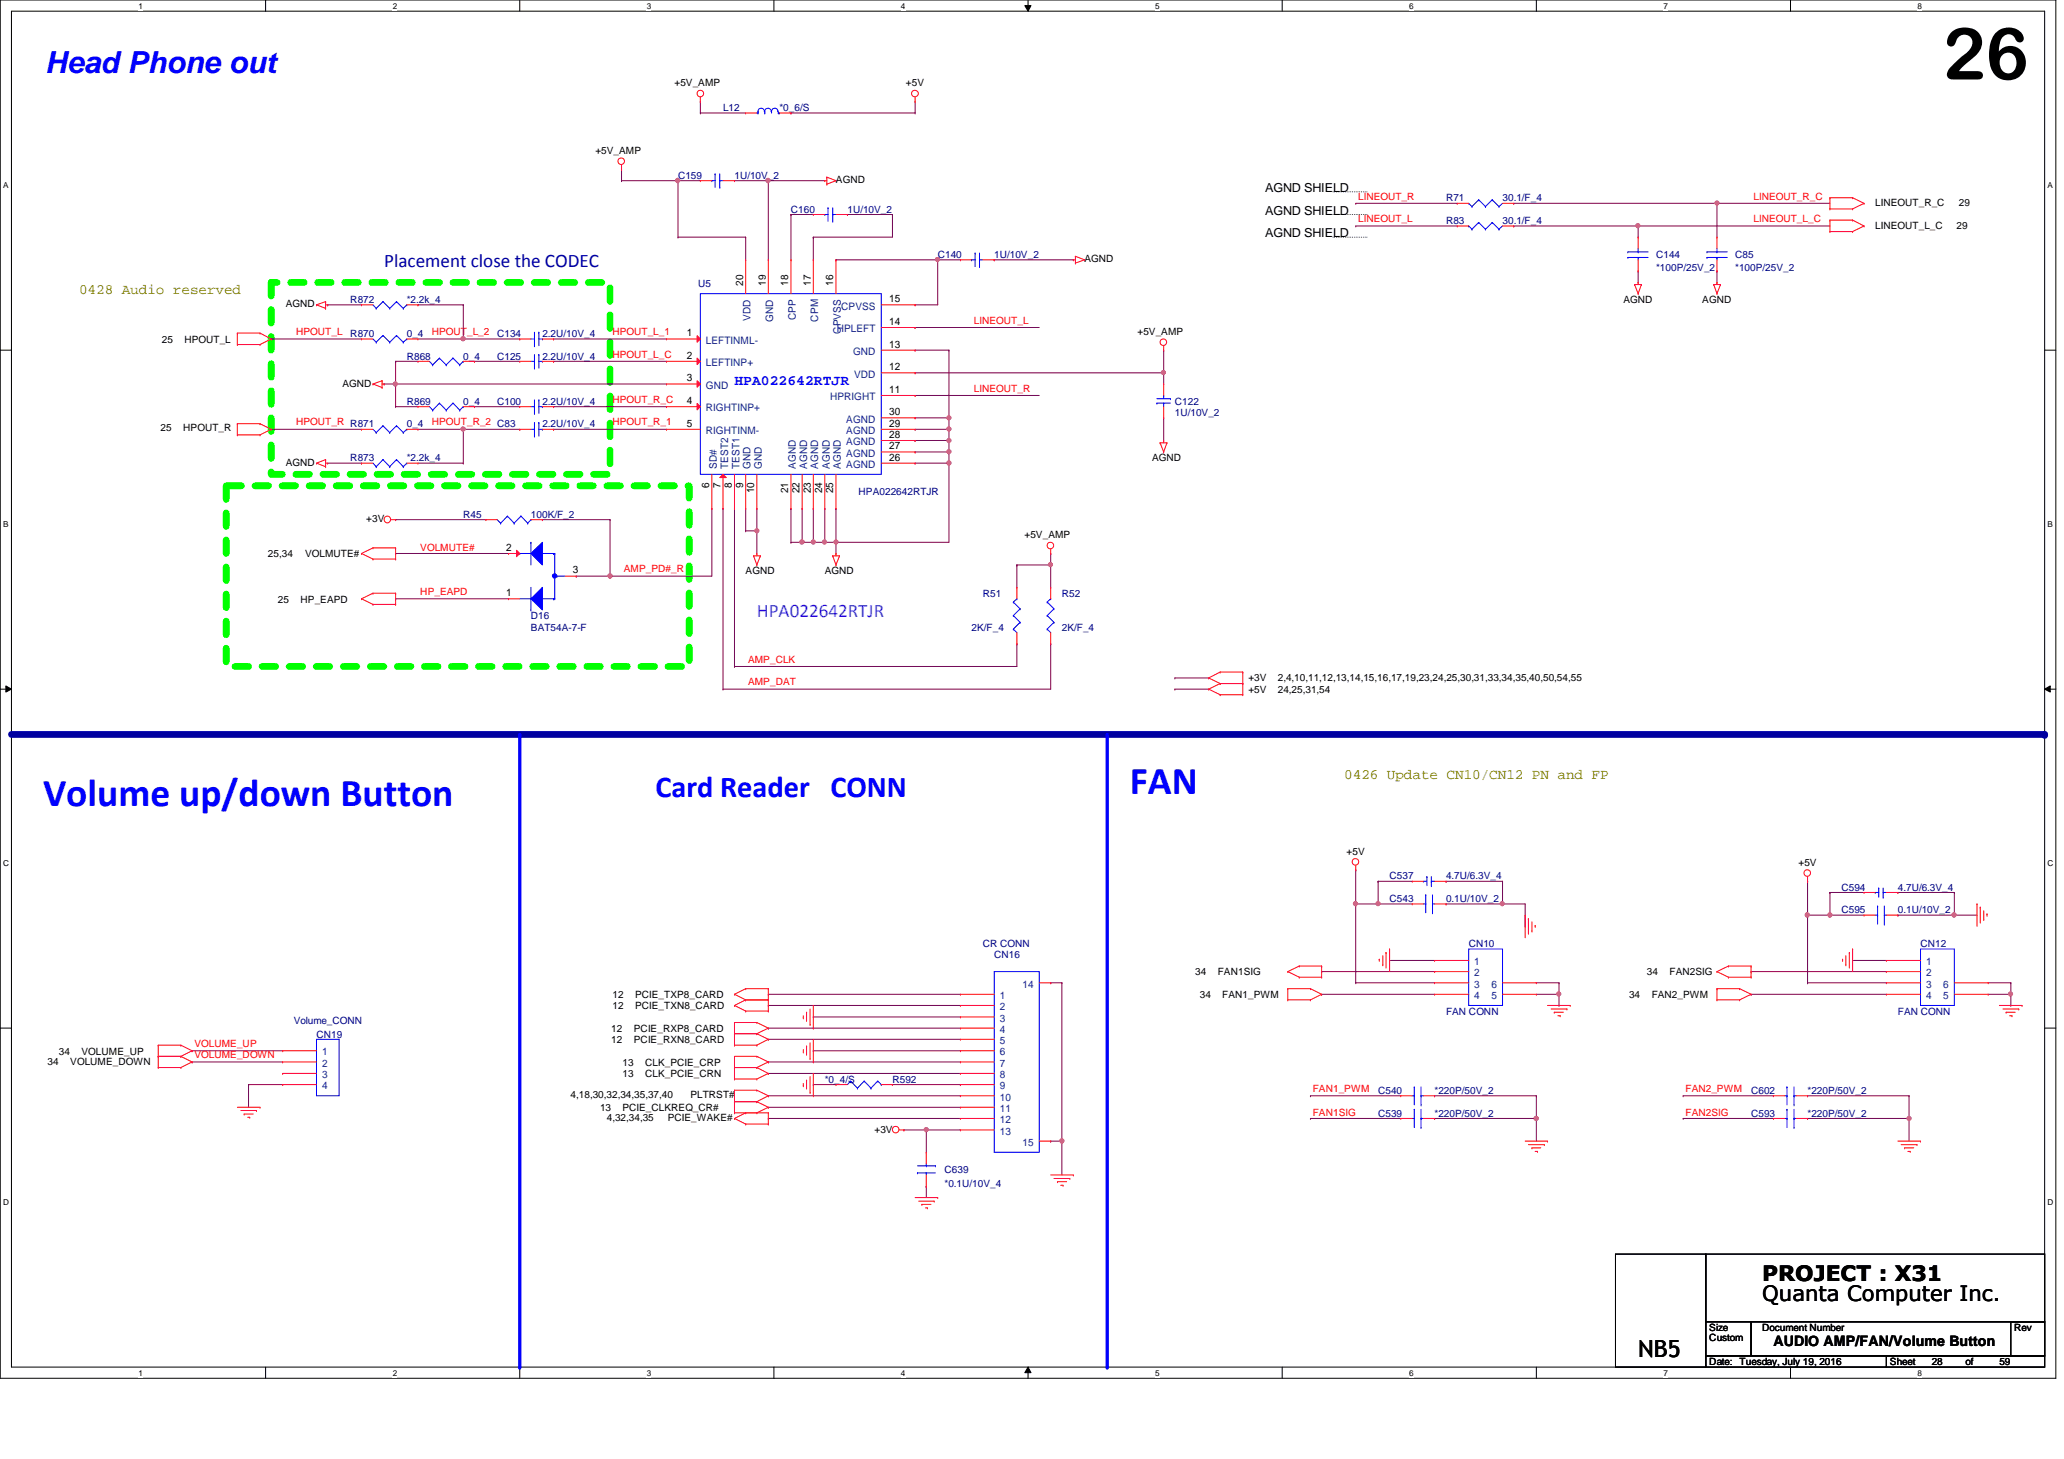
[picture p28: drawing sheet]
<svg xmlns="http://www.w3.org/2000/svg" width="297mm" height="210mm" viewBox="0 0 297 210" stroke-linecap="round" stroke-linejoin="round" font-family="sans-serif">
<defs><g id="words">
<text font-size="10.4" x="279.6" y="11.4">26</text>
<g font-size="5.7" fill="#00f">
<text x="6.2" y="116">Volume up/down Button</text>
<text x="162.6" y="114.3">FAN</text>
</g>
<g font-size="4.4" fill="#00f">
<text x="6.5" y="10.5">Head Phone out</text>
<text x="94.3" y="114.7">Card Reader CONN</text>
</g>
<text font-size="3.4" x="235.8" y="195.2">NB5</text>
<g font-size="3">
<text x="253.6" y="184.3">PROJECT : X31</text>
<text x="253.6" y="187.2">Quanta Computer Inc.</text>
</g>
<text font-size="2.8" fill="#0000a0" x="55.3" y="38.4">Placement close the CODEC</text>
<text font-size="2.8" fill="#8000ff" x="108.9" y="88.8">HPA022642RTJR</text>
<g font-size="2.1" fill="#808000">
<text x="11.4" y="42.2">0428 Audio reserved</text>
<text x="193.5" y="112.1">0426 Update CN10/CN12 PN and FP</text>
</g>
<text font-size="2.1" fill="#00f" x="105.7" y="55.3">HPA022642RTJR</text>
<text font-size="2.1" x="255.2" y="193.7">AUDIO AMP/FAN/Volume Button</text>
<g font-size="1.8">
<text x="182.1" y="27.6">AGND SHIELD</text>
<text x="182.1" y="34.1">AGND SHIELD</text>
<text x="182.1" y="30.9">AGND SHIELD</text>
</g>
<g font-size="1.5">
<text x="106.9" y="41.1" transform="rotate(-90 106.9 41.1)">20</text>
<text x="110.2" y="41.1" transform="rotate(-90 110.2 41.1)">19</text>
<text x="113.5" y="41.1" transform="rotate(-90 113.5 41.1)">18</text>
<text x="116.7" y="41.1" transform="rotate(-90 116.7 41.1)">17</text>
<text x="119.9" y="41.1" transform="rotate(-90 119.9 41.1)">16</text>
<text x="128" y="43.5">15</text>
<text x="128" y="46.7">14</text>
<text x="98.8" y="48.4">1</text>
<text x="98.8" y="51.6">2</text>
<text x="128" y="53.3">12</text>
<text x="128" y="50">13</text>
<text x="98.8" y="54.9">3</text>
<text x="98.8" y="58.1">4</text>
<text x="128" y="56.5">11</text>
<text x="128" y="59.7">30</text>
<text x="98.8" y="61.4">5</text>
<text x="128" y="64.6">27</text>
<text x="128" y="63">28</text>
<text x="128" y="61.4">29</text>
<text x="102.1" y="70.2" transform="rotate(-90 102.1 70.2)">6</text>
<text x="103.7" y="70.2" transform="rotate(-90 103.7 70.2)">7</text>
<text x="105.3" y="70.2" transform="rotate(-90 105.3 70.2)">8</text>
<text x="106.9" y="70.2" transform="rotate(-90 106.9 70.2)">9</text>
<text x="108.5" y="71" transform="rotate(-90 108.5 71)">10</text>
<text x="113.5" y="71" transform="rotate(-90 113.5 71)">21</text>
<text x="115.1" y="71" transform="rotate(-90 115.1 71)">22</text>
<text x="116.7" y="71" transform="rotate(-90 116.7 71)">23</text>
<text x="118.3" y="71" transform="rotate(-90 118.3 71)">24</text>
<text x="119.9" y="71" transform="rotate(-90 119.9 71)">25</text>
<text x="128" y="66.3">26</text>
<text x="72.9" y="79.2">2</text>
<text x="82.5" y="82.5">3</text>
<text x="72.9" y="85.8">1</text>
</g>
<g font-size="1.5" fill="#004080">
<text x="108" y="46.1" transform="rotate(-90 108 46.1)">VDD</text>
<text x="111.3" y="46.3" transform="rotate(-90 111.3 46.3)">GND</text>
<text x="114.6" y="46.1" transform="rotate(-90 114.6 46.1)">CPP</text>
<text x="117.8" y="46.3" transform="rotate(-90 117.8 46.3)">CPM</text>
<text x="120.4" y="47.8">HPLEFT</text>
<text x="121.1" y="44.5">CPVSS</text>
<text x="101.6" y="49.4">LEFTINML-</text>
<text x="101.6" y="52.7">LEFTINP+</text>
<text x="121" y="48" transform="rotate(-90 121 48)">CPVSS</text>
<text x="122.8" y="51.1">GND</text>
<text x="101.6" y="55.9">GND</text>
<text x="101.6" y="59.2">RIGHTINP+</text>
<text x="119.5" y="57.6">HPRIGHT</text>
<text x="122.9" y="54.3">VDD</text>
<text x="101.6" y="62.4">RIGHTINM-</text>
<text x="121.8" y="65.7">AGND</text>
<text x="121.8" y="64.1">AGND</text>
<text x="121.8" y="62.4">AGND</text>
<text x="121.8" y="60.8">AGND</text>
<text x="103.2" y="67.4" transform="rotate(-90 103.2 67.4)">SD#</text>
<text x="104.8" y="67.4" transform="rotate(-90 104.8 67.4)">TEST2</text>
<text x="106.4" y="67.4" transform="rotate(-90 106.4 67.4)">TEST1</text>
<text x="108" y="67.4" transform="rotate(-90 108 67.4)">GND</text>
<text x="109.6" y="67.4" transform="rotate(-90 109.6 67.4)">GND</text>
<text x="114.6" y="67.4" transform="rotate(-90 114.6 67.4)">AGND</text>
<text x="116.2" y="67.4" transform="rotate(-90 116.2 67.4)">AGND</text>
<text x="117.8" y="67.4" transform="rotate(-90 117.8 67.4)">AGND</text>
<text x="119.4" y="67.4" transform="rotate(-90 119.4 67.4)">AGND</text>
<text x="121" y="67.4" transform="rotate(-90 121 67.4)">AGND</text>
<text x="121.8" y="67.3">AGND</text>
<text x="143.9" y="143.7">1</text>
<text x="147.1" y="142.1">14</text>
<text x="212.2" y="138.9">1</text>
<text x="212.2" y="140.5">2</text>
<text x="212.2" y="142.1">3</text>
<text x="212.2" y="143.7">4</text>
<text x="214.6" y="143.7">5</text>
<text x="214.6" y="142.1">6</text>
<text x="277.2" y="138.9">1</text>
<text x="277.2" y="140.5">2</text>
<text x="277.2" y="142.1">3</text>
<text x="277.2" y="143.7">4</text>
<text x="279.7" y="143.7">5</text>
<text x="279.7" y="142.1">6</text>
<text x="143.9" y="145.3">2</text>
<text x="143.9" y="147">3</text>
<text x="143.9" y="148.6">4</text>
<text x="46.4" y="151.8">1</text>
<text x="46.4" y="153.5">2</text>
<text x="46.4" y="155.1">3</text>
<text x="143.9" y="150.2">5</text>
<text x="143.9" y="151.8">6</text>
<text x="143.9" y="153.5">7</text>
<text x="143.9" y="155.1">8</text>
<text x="46.4" y="156.7">4</text>
<text x="143.9" y="156.7">9</text>
<text x="143.9" y="158.3">10</text>
<text x="143.9" y="160">11</text>
<text x="143.9" y="161.6">12</text>
<text x="143.9" y="163.2">13</text>
<text x="147.1" y="164.8">15</text>
</g>
<g font-size="1.4">
<text x="97.1" y="12.4">+5V_AMP</text>
<text x="130.4" y="12.4">+5V</text>
<text x="85.7" y="22.1">+5V_AMP</text>
<text x="120.3" y="26.4">AGND</text>
<text x="269.9" y="29.6">LINEOUT_R_C</text>
<text x="281.9" y="29.6">29</text>
<text x="269.9" y="32.9">LINEOUT_L_C</text>
<text x="281.6" y="32.9">29</text>
<text x="156.1" y="37.8">AGND</text>
<text x="41.1" y="44.2">AGND</text>
<text x="233.6" y="43.6">AGND</text>
<text x="245" y="43.6">AGND</text>
<text x="23.3" y="49.3">25</text>
<text x="26.5" y="49.3">HPOUT_L</text>
<text x="163.7" y="48.2">+5V_AMP</text>
<text x="49.3" y="55.6">AGND</text>
<text x="23.1" y="62">25</text>
<text x="26.4" y="62">HPOUT_R</text>
<text x="41.1" y="67">AGND</text>
<text x="165.8" y="66.4">AGND</text>
<text x="52.7" y="75.1">+3V</text>
<text x="147.4" y="77.4">+5V_AMP</text>
<text x="38.6" y="80.2">25,34</text>
<text x="43.9" y="80.2">VOLMUTE#</text>
<text x="107.3" y="82.6">AGND</text>
<text x="118.7" y="82.6">AGND</text>
<text x="40" y="86.7">25</text>
<text x="43.3" y="86.7">HP_EAPD</text>
<text x="179.7" y="99.7">+5V</text>
<text x="179.7" y="98">+3V</text>
<text x="183.9" y="99.7">24,25,31,54</text>
<text x="183.9" y="98">2,4,10,11,12,13,14,15,16,17,19,23,24,25,30,31,33,34,35,40,50,54,55</text>
<text x="193.8" y="122.9">+5V</text>
<text x="258.8" y="124.5">+5V</text>
<text x="88.1" y="143.6">12</text>
<text x="91.4" y="143.6">PCIE_TXP8_CARD</text>
<text x="172" y="140.3">34</text>
<text x="172.7" y="143.6">34</text>
<text x="175.3" y="140.3">FAN1SIG</text>
<text x="175.9" y="143.6">FAN1_PWM</text>
<text x="234.4" y="143.6">34</text>
<text x="237" y="140.3">34</text>
<text x="237.7" y="143.6">FAN2_PWM</text>
<text x="240.3" y="140.3">FAN2SIG</text>
<text x="88" y="148.5">12</text>
<text x="88.1" y="145.2">12</text>
<text x="91.2" y="148.5">PCIE_RXP8_CARD</text>
<text x="91.4" y="145.2">PCIE_TXN8_CARD</text>
<text x="6.9" y="153.2">34</text>
<text x="8.5" y="151.7">34</text>
<text x="10.1" y="153.2">VOLUME_DOWN</text>
<text x="11.7" y="151.7">VOLUME_UP</text>
<text x="88" y="150.1">12</text>
<text x="89.6" y="153.3">13</text>
<text x="89.6" y="154.9">13</text>
<text x="91.2" y="150.1">PCIE_RXN8_CARD</text>
<text x="92.8" y="153.3">CLK_PCIE_CRP</text>
<text x="92.8" y="154.9">CLK_PCIE_CRN</text>
<text x="82.1" y="158">4,18,30,32,34,35,37,40</text>
<text x="86.4" y="159.9">13</text>
<text x="87.3" y="161.3">4,32,34,35</text>
<text x="89.6" y="159.9">PCIE_CLKREQ_CR#</text>
<text x="96.1" y="161.3">PCIE_WAKE#</text>
<text x="99.4" y="158">PLTRST#</text>
<text x="125.9" y="162.9">+3V</text>
<text x="246" y="191.5">Size</text>
<text x="253.6" y="191.5">Document Number</text>
<text x="289.9" y="191.5">Rev</text>
<text x="246" y="193">Custom</text>
<text x="246" y="196.4">Date: Tuesday, July 19, 2016</text>
<text x="272" y="196.4">Sheet</text>
<text x="278" y="196.4">28</text>
<text x="282.9" y="196.4">of</text>
<text x="287.7" y="196.4">59</text>
</g>
<g font-size="1.4" fill="#000080">
<text x="104.1" y="16">L12</text>
<text x="112.2" y="16">*0_6/S</text>
<text x="97.6" y="25.7">C159</text>
<text x="105.7" y="25.7">1U/10V_2</text>
<text x="208.1" y="29">R71</text>
<text x="216.2" y="29">30.1/F_4</text>
<text x="113.8" y="30.6">C160</text>
<text x="122" y="30.6">1U/10V_2</text>
<text x="208.1" y="32.2">R83</text>
<text x="216.2" y="32.2">30.1/F_4</text>
<text x="100.5" y="41.3">U5</text>
<text x="135" y="37.1">C140</text>
<text x="143.1" y="37.1">1U/10V_2</text>
<text x="238.3" y="37.1">C144</text>
<text x="238.3" y="39">*100P/25V_2</text>
<text x="249.7" y="37.1">C85</text>
<text x="249.7" y="39">*100P/25V_2</text>
<text x="50.4" y="43.6">R872</text>
<text x="58.5" y="43.6">*2.2k_4</text>
<text x="50.4" y="48.5">R870</text>
<text x="58.5" y="51.7">R868</text>
<text x="58.5" y="48.5">0_4</text>
<text x="66.7" y="51.7">0_4</text>
<text x="71.5" y="48.5">C134</text>
<text x="71.5" y="51.7">C125</text>
<text x="78.1" y="48.5">2.2U/10V_4</text>
<text x="78.1" y="51.7">2.2U/10V_4</text>
<text x="58.5" y="58.3">R869</text>
<text x="66.7" y="58.3">0_4</text>
<text x="71.5" y="58.3">C100</text>
<text x="78.1" y="58.3">2.2U/10V_4</text>
<text x="169.1" y="58.3">C122</text>
<text x="169.1" y="59.9">1U/10V_2</text>
<text x="58.5" y="61.5">0_4</text>
<text x="78.1" y="61.5">2.2U/10V_4</text>
<text x="50.4" y="66.4">R873</text>
<text x="58.5" y="66.4">*2.2k_4</text>
<text x="123.6" y="71.2">HPA022642RTJR</text>
<text x="66.7" y="74.5">R45</text>
<text x="76.4" y="74.5">100K/F_2</text>
<text x="76.4" y="89.1">D16</text>
<text x="141.4" y="85.9">R51</text>
<text x="152.8" y="85.9">R52</text>
<text x="76.4" y="90.8">BAT54A-7-F</text>
<text x="139.8" y="90.8">2K/F_4</text>
<text x="152.8" y="90.8">2K/F_4</text>
<text x="200" y="126.5">C537</text>
<text x="200" y="129.8">C543</text>
<text x="208.1" y="126.5">4.7U/6.3V_4</text>
<text x="208.1" y="129.8">0.1U/10V_2</text>
<text x="265" y="128.1">C594</text>
<text x="265" y="131.4">C595</text>
<text x="273.1" y="128.1">4.7U/6.3V_4</text>
<text x="273.1" y="131.4">0.1U/10V_2</text>
<text x="141.4" y="136.3">CR CONN</text>
<text x="143.1" y="137.9">CN16</text>
<text x="211.4" y="136.3">CN10</text>
<text x="276.4" y="136.3">CN12</text>
<text x="42.3" y="147.3">Volume_CONN</text>
<text x="45.5" y="149.3">CN19</text>
<text x="208.1" y="146">FAN CONN</text>
<text x="273.1" y="146">FAN CONN</text>
<text x="118.7" y="155.8">*0_4/S</text>
<text x="128.4" y="155.8">R592</text>
<text x="198.3" y="160.7">C539</text>
<text x="198.3" y="157.4">C540</text>
<text x="206.5" y="160.7">*220P/50V_2</text>
<text x="206.5" y="157.4">*220P/50V_2</text>
<text x="252" y="160.7">C593</text>
<text x="252" y="157.4">C602</text>
<text x="260.1" y="160.7">*220P/50V_2</text>
<text x="260.1" y="157.4">*220P/50V_2</text>
<text x="135.9" y="168.8">C639</text>
<text x="135.9" y="170.7">*0.1U/10V_4</text>
</g>
<g font-size="1.4" fill="#f00">
<text x="195.4" y="28.7">LINEOUT_R</text>
<text x="252.3" y="28.7">LINEOUT_R_C</text>
<text x="195.4" y="32">LINEOUT_L</text>
<text x="252.3" y="32">LINEOUT_L_C</text>
<text x="140.2" y="46.6">LINEOUT_L</text>
<text x="42.6" y="48.2">HPOUT_L</text>
<text x="62.1" y="48.2">HPOUT_L_2</text>
<text x="88.1" y="51.4">HPOUT_L_C</text>
<text x="88.1" y="48.2">HPOUT_L_1</text>
<text x="88.1" y="58">HPOUT_R_C</text>
<text x="140.2" y="56.3">LINEOUT_R</text>
<text x="42.6" y="61.2">HPOUT_R R871</text>
<text x="62.1" y="61.2">HPOUT_R_2 C83</text>
<text x="88.1" y="61.2">HPOUT_R_1</text>
<text x="60.5" y="79.3">VOLMUTE#</text>
<text x="89.8" y="82.3">AMP_PD#_R</text>
<text x="60.5" y="85.6">HP_EAPD</text>
<text x="107.7" y="95.3">AMP_CLK</text>
<text x="107.7" y="98.6">AMP_DAT</text>
<text x="28" y="150.6">VOLUME_UP</text>
<text x="28" y="152.2">VOLUME_DOWN</text>
<text x="188.9" y="160.6">FAN1SIG</text>
<text x="188.9" y="157.1">FAN1_PWM</text>
<text x="242.6" y="160.6">FAN2SIG</text>
<text x="242.6" y="157.1">FAN2_PWM</text>
</g>
<g font-size="1.2">
<text x="19.9" y="1.2">1</text>
<text x="56.5" y="1.2">2</text>
<text x="93.1" y="1.2">3</text>
<text x="129.7" y="1.2">4</text>
<text x="166.2" y="1.2">5</text>
<text x="202.8" y="1.2">6</text>
<text x="239.4" y="1.2">7</text>
<text x="276" y="1.2">8</text>
<text x=".5" y="27.1">A</text>
<text x="294.7" y="27.1">A</text>
<text x=".5" y="75.8">B</text>
<text x="294.7" y="75.8">B</text>
<text x=".5" y="124.6">C</text>
<text x="294.7" y="124.6">C</text>
<text x=".5" y="173.4">D</text>
<text x="294.7" y="173.4">D</text>
<text x="19.9" y="197.9">1</text>
<text x="56.5" y="197.9">2</text>
<text x="93.1" y="197.9">3</text>
<text x="129.7" y="197.9">4</text>
<text x="166.2" y="197.9">5</text>
<text x="202.8" y="197.9">6</text>
<text x="239.4" y="197.9">7</text>
<text x="276" y="197.9">8</text>
</g>
</g></defs>
<path d="M0 0h295.9v198.3h-295.9zM1.6 1.6h292.7v195.1h-292.7z" fill="none" stroke="#000" stroke-width=".14"/>
<g fill="#fff">
<path d="M19.9 .2h.6v1.3h-.6z"/>
<path d="M19.9 196.8h.6v1.4h-.6z"/>
</g>
<path d="M38.2 0v1.6M38.2 196.7v1.6" fill="none" stroke="#000" stroke-width=".14"/>
<g fill="#fff">
<path d="M56.5 .2h.6v1.3h-.6z"/>
<path d="M56.5 196.8h.6v1.4h-.6z"/>
</g>
<path d="M74.8 0v1.6M74.8 196.7v1.6" fill="none" stroke="#000" stroke-width=".14"/>
<g fill="#fff">
<path d="M93.1 .2h.6v1.3h-.6z"/>
<path d="M93.1 196.8h.6v1.4h-.6z"/>
</g>
<path d="M111.4 0v1.6M111.4 196.7v1.6" fill="none" stroke="#000" stroke-width=".14"/>
<g fill="#fff">
<path d="M129.7 .2h.6v1.3h-.6z"/>
<path d="M129.7 196.8h.6v1.4h-.6z"/>
</g>
<path d="M147.5 .8h.9l-.4 .8zM148 0v1.6M148 196.7l.4 .8h-.9zM148 196.7v1.6" fill="none" stroke="#000" stroke-width=".14"/>
<path d="M147.5 .8h.9l-.4 .8zM148 196.7l.4 .8h-.9z" fill="#000"/>
<g fill="#fff">
<path d="M166.2 .2h.6v1.3h-.6z"/>
<path d="M166.2 196.8h.6v1.4h-.6z"/>
</g>
<path d="M184.5 0v1.6M184.5 196.7v1.6" fill="none" stroke="#000" stroke-width=".14"/>
<g fill="#fff">
<path d="M202.8 .2h.6v1.3h-.6z"/>
<path d="M202.8 196.8h.6v1.4h-.6z"/>
</g>
<path d="M221.1 0v1.6M221.1 196.7v1.6" fill="none" stroke="#000" stroke-width=".14"/>
<g fill="#fff">
<path d="M239.4 .2h.6v1.3h-.6z"/>
<path d="M239.4 196.8h.6v1.4h-.6z"/>
</g>
<path d="M257.7 0v1.6M257.7 196.7v1.6" fill="none" stroke="#000" stroke-width=".14"/>
<g fill="#fff">
<path d="M276 .2h.6v1.3h-.6z"/>
<path d="M276 196.8h.6v1.4h-.6z"/>
<path d="M.5 26h.7v1.3h-.7z"/>
<path d="M294.7 26h.7v1.3h-.7z"/>
<path d="M.5 74.8h.7v1.3h-.7z"/>
<path d="M294.7 74.8h.7v1.3h-.7z"/>
</g>
<path d="M0 50.4h1.6M294.3 50.4h1.6" fill="none" stroke="#000" stroke-width=".14"/>
<g fill="#fff">
<path d="M.5 123.5h.8v1.3h-.8z"/>
<path d="M294.7 123.5h.8v1.3h-.8z"/>
</g>
<path d="M0 99.1h1.6M.8 98.7l.8 .4-.8 .5zM294.3 99.1l.8-.4v.9zM294.3 99.1h1.6" fill="none" stroke="#000" stroke-width=".14"/>
<path d="M.8 98.7l.8 .4-.8 .5zM294.3 99.1l.8-.4v.9z" fill="#000"/>
<g fill="#fff">
<path d="M.5 172.3h.8v1.3h-.8z"/>
<path d="M294.7 172.3h.8v1.3h-.8z"/>
</g>
<path d="M0 147.9h1.6M294.3 147.9h1.6" fill="none" stroke="#000" stroke-width=".14"/>
<path d="M1.6 105.7h292.7" fill="none" stroke="#0000a0" stroke-width=".97"/>
<circle cx="294.3" cy="105.7" r=".49" fill="#0000a0"/>
<path d="M159.3 105.7v91" fill="none" stroke="#00f" stroke-width=".47"/>
<circle cx="159.3" cy="196.7" r=".23" fill="#00f"/>
<path d="M191.9 27.6h.1M191.9 30.9h.1M191.9 34.1h.1M196.7 27.6h-4.8M196.7 30.9h-4.8M196.7 34.1h-4.8" fill="none" stroke="#000" stroke-width=".14" stroke-dasharray="0 .3"/>
<path d="M39 40.6h48.8v27.6h-48.8zM32.6 69.9h66.6v26h-66.6z" fill="none" stroke="#0f0" stroke-width=".97" stroke-dasharray="1.9 1.9"/>
<path d="M74.8 105.7v91" fill="none" stroke="#00f" stroke-width=".47"/>
<circle cx="74.8" cy="196.7" r=".23" fill="#00f"/>
<path d="M188.6 157.6h.1M188.6 157.6h13M221.1 157.6h.1M221.1 157.6v6.6M188.6 160.9h.1M188.6 160.9h13M221.1 160.9h.1" fill="none" stroke="#800040" stroke-width=".14"/>
<circle cx="221.1" cy="160.9" r=".31" fill="#f0f"/>
<circle cx="221.1" cy="160.9" r=".31" fill="none" stroke="#f0f" stroke-width=".14"/>
<g fill="none" stroke="#800040" stroke-width=".14">
<path d="M131.7 16.3h.1M131.7 14.6v1.7M89.4 24.4h.1M89.4 24.4v1.6M97.6 26h.1M97.6 26h3.2M117 34.1h.1M117 34.1v3.3M122 30.9h.1M122 30.9h6.4M113.8 73.2h.1M113.8 78h.1"/>
<path d="M113.8 73.2v4.8M113.8 78h1.6M120.3 78h.1M120.3 78v1.6M136.6 63.4h.1M136.6 63.4v1.6M151.2 79.6h.1M151.2 79.6v1.7M206.5 157.6h.1M206.5 157.6h14.6M206.5 160.9h.1M206.5 160.9h14.6"/>
</g>
<circle cx="136.6" cy="65" r=".3" fill="#f0f"/>
<circle cx="136.6" cy="65" r=".3" fill="none" stroke="#f0f" stroke-width=".14"/>
<circle cx="136.6" cy="63.4" r=".3" fill="#f0f"/>
<circle cx="136.6" cy="63.4" r=".3" fill="none" stroke="#f0f" stroke-width=".14"/>
<path d="M97.6 26h.1M97.6 26v8.1M135 37.4h.1M135 37.4v6.5M167.5 50.4h.1M167.5 50.4v3.2" fill="none" stroke="#800040" stroke-width=".14"/>
<circle cx="97.5" cy="26" r=".31" fill="#f0f"/>
<circle cx="97.5" cy="26" r=".31" fill="none" stroke="#f0f" stroke-width=".14"/>
<path d="M115.4 73.2h.1M115.4 73.2v4.8M120.3 78h.1M120.3 78h16.3M131.7 60.1h.1M131.7 60.1h4.9M136.6 60.1h.1M136.6 60.1v1.7" fill="none" stroke="#800040" stroke-width=".14"/>
<circle cx="115.4" cy="78" r=".31" fill="#f0f"/>
<circle cx="115.4" cy="78" r=".31" fill="none" stroke="#f0f" stroke-width=".14"/>
<path d="M115.4 78h.1M115.4 78h1.6M131.7 65h.1M131.7 65h4.9M136.6 66.6h.1M136.6 66.6v11.4" fill="none" stroke="#800040" stroke-width=".14"/>
<circle cx="136.6" cy="66.6" r=".31" fill="#f0f"/>
<circle cx="136.6" cy="66.6" r=".31" fill="none" stroke="#f0f" stroke-width=".14"/>
<path d="M110.6 26h.1M110.6 26v11.4M131.7 43.9h.1M131.7 43.9h3.3" fill="none" stroke="#800040" stroke-width=".14"/>
<circle cx="110.5" cy="26" r=".31" fill="#f0f"/>
<circle cx="110.5" cy="26" r=".31" fill="none" stroke="#f0f" stroke-width=".14"/>
<path d="M97.6 34.1h.1M97.6 34.1h9.7M110.6 26h.1M110.6 26h8.1M108.9 76.4h.1M108.9 76.4v3.2M131.7 61.8h.1M131.7 61.8h4.9M136.6 61.8h.1M136.6 61.8v1.6" fill="none" stroke="#800040" stroke-width=".14"/>
<circle cx="136.6" cy="61.7" r=".3" fill="#f0f"/>
<circle cx="136.6" cy="61.7" r=".3" fill="none" stroke="#f0f" stroke-width=".14"/>
<path d="M136.6 50.4h.1M136.6 50.4v9.7" fill="none" stroke="#800040" stroke-width=".14"/>
<circle cx="136.6" cy="60.1" r=".3" fill="#f0f"/>
<circle cx="136.6" cy="60.1" r=".3" fill="none" stroke="#f0f" stroke-width=".14"/>
<path d="M117 34.1h.1M117 34.1h11.4M118.7 73.2h.1M118.7 73.2v4.8" fill="none" stroke="#800040" stroke-width=".14"/>
<circle cx="118.7" cy="78" r=".3" fill="#f0f"/>
<circle cx="118.7" cy="78" r=".3" fill="none" stroke="#f0f" stroke-width=".14"/>
<path d="M131.7 53.6h.1M131.7 53.6h35.8" fill="none" stroke="#800040" stroke-width=".14"/>
<circle cx="167.4" cy="53.6" r=".3" fill="#f0f"/>
<circle cx="167.4" cy="53.6" r=".3" fill="none" stroke="#f0f" stroke-width=".14"/>
<path d="M135 37.4h.1M135 37.4h3.2M143.1 37.4h.1M143.1 37.4h11.4M117 73.2h.1M117 73.2v4.8M131.7 66.6h.1M131.7 66.6h4.9M167.5 60.1h.1M167.5 60.1v3.3" fill="none" stroke="#800040" stroke-width=".14"/>
<circle cx="117" cy="78" r=".3" fill="#f0f"/>
<circle cx="117" cy="78" r=".3" fill="none" stroke="#f0f" stroke-width=".14"/>
<g fill="none" stroke="#800040" stroke-width=".14">
<path d="M105.7 26h.1M105.7 26h4.9M107.3 34.1h.1M107.3 34.1v3.3M113.8 30.9h.1M113.8 30.9v6.5M113.8 30.9h3.2M128.4 30.9h.1M128.4 30.9v3.2M131.7 50.4h.1M131.7 50.4h4.9M167.5 53.6h.1"/>
<path d="M167.5 53.6v1.6M104.1 73.2h.1M104.1 73.2v25.9M107.3 73.2h.1M107.3 76.4h.1M107.3 73.2v3.2M107.3 76.4h1.6M118.7 78h.1M120.3 73.2h.1M120.3 73.2v4.8h-1.6M131.7 63.4h.1M131.7 63.4h4.9"/>
<path d="M105.7 95.9h.1M105.7 95.9h40.6"/>
</g>
<circle cx="120.3" cy="78" r=".3" fill="#f0f"/>
<circle cx="120.3" cy="78" r=".3" fill="none" stroke="#f0f" stroke-width=".14"/>
<path d="M108.9 73.2h.1M108.9 73.2v3.2M117 78h.1M117 78h1.7M136.6 65h.1M136.6 65v1.6" fill="none" stroke="#800040" stroke-width=".14"/>
<circle cx="108.9" cy="76.4" r=".3" fill="#f0f"/>
<circle cx="108.9" cy="76.4" r=".3" fill="none" stroke="#f0f" stroke-width=".14"/>
<path d="M89.4 26h.1M89.4 26h8.2M120.3 37.4h.1M120.3 37.4h14.7" fill="none" stroke="#800040" stroke-width=".14"/>
<circle cx="134.9" cy="37.3" r=".3" fill="#f0f"/>
<circle cx="134.9" cy="37.3" r=".3" fill="none" stroke="#f0f" stroke-width=".14"/>
<g fill="none" stroke="#800040" stroke-width=".14">
<path d="M100.8 16.3h.1M100.8 14.6h.1M100.8 16.3h6.5M100.8 14.6v1.7M113.8 16.3h.1M113.8 16.3h17.9M195.1 29.3h.1M195.1 32.5h.1M195.1 29.3h14.6M195.1 32.5h14.6M217.8 29.3h.1M217.8 29.3h29.3"/>
<path d="M79.7 52h.1M79.7 58.5h.1M79.7 48.8h.1M79.7 52h16.2M79.7 58.5h16.2M79.7 48.8h16.2M79.7 61.8h.1M79.7 61.8h16.2M102.4 73.2h.1M102.4 73.2v9.7M105.7 73.2h.1M105.7 73.2v22.7"/>
<path d="M104.1 99.1h.1M104.1 99.1h47.1"/>
</g>
<circle cx="247.1" cy="29.2" r=".3" fill="#f0f"/>
<circle cx="247.1" cy="29.2" r=".3" fill="none" stroke="#f0f" stroke-width=".14"/>
<path d="M217.8 32.5h.1M217.8 32.5h18" fill="none" stroke="#800040" stroke-width=".14"/>
<circle cx="235.7" cy="32.5" r=".3" fill="#f0f"/>
<circle cx="235.7" cy="32.5" r=".3" fill="none" stroke="#f0f" stroke-width=".14"/>
<g fill="none" stroke="#800040" stroke-width=".14">
<path d="M235.8 32.5h.1M235.8 39h.1M235.8 32.5v1.6M235.8 39v1.6M235.8 32.5h27.6M247.1 39h.1M247.1 29.3h.1M247.1 29.3v4.8M247.1 39v1.6M247.1 29.3h16.3M131.7 56.9h.1M131.7 47.1h.1"/>
<path d="M131.7 56.9h17.9M131.7 47.1h17.9M56.9 79.6h.1M56.9 79.6h16.3M78.1 74.8h.1M78.1 74.8h9.7M87.8 74.8h.1M87.8 74.8v8.1h-4.9M56.9 86.1h.1M56.9 86.1h16.3M82.9 82.9h.1"/>
</g>
<circle cx="87.8" cy="82.9" r=".31" fill="#f0f"/>
<circle cx="87.8" cy="82.9" r=".31" fill="none" stroke="#f0f" stroke-width=".14"/>
<path d="M56.9 74.8h.1M56.9 74.8h13M87.8 82.9h.1M87.8 82.9h14.6M146.3 92.6h.1M146.3 81.3h.1M146.3 81.3v3.2M146.3 92.6v3.3M146.3 81.3h4.9M151.2 92.6h.1M151.2 92.6v6.5" fill="none" stroke="#800040" stroke-width=".14"/>
<circle cx="151.2" cy="81.2" r=".3" fill="#f0f"/>
<circle cx="151.2" cy="81.2" r=".3" fill="none" stroke="#f0f" stroke-width=".14"/>
<path d="M151.2 81.3h.1M151.2 81.3v3.2M242.2 157.6h.1M242.2 157.6h13M274.7 157.6h.1M274.7 157.6v6.6M242.2 160.9h.1M242.2 160.9h13M260.1 160.9h.1M260.1 160.9h14.6M274.7 160.9h.1" fill="none" stroke="#800040" stroke-width=".14"/>
<circle cx="274.7" cy="160.9" r=".3" fill="#f0f"/>
<circle cx="274.7" cy="160.9" r=".3" fill="none" stroke="#f0f" stroke-width=".14"/>
<g fill="none" stroke="#800040" stroke-width=".14">
<path d="M169.1 99.1h.1M169.1 97.5h.1M169.1 99.1h4.8M169.1 97.5h4.8M260.1 126.8h.1M260.1 131.7h.1M260.1 131.7h8.2M260.1 126.8v4.9M263.4 131.7h.1M263.4 128.4h.1M263.4 128.4v3.3M263.4 128.4h4.9"/>
<path d="M273.1 128.4h.1M273.1 128.4h8.2M281.3 128.4h.1M281.3 131.7h.1M281.3 131.7h3.2M281.3 128.4v3.3M260.1 157.6h.1M260.1 157.6h14.6"/>
</g>
<circle cx="263.3" cy="131.6" r=".31" fill="#f0f"/>
<circle cx="263.3" cy="131.6" r=".31" fill="none" stroke="#f0f" stroke-width=".14"/>
<circle cx="260.1" cy="131.6" r=".31" fill="#f0f"/>
<circle cx="260.1" cy="131.6" r=".31" fill="none" stroke="#f0f" stroke-width=".14"/>
<path d="M273.1 131.7h.1M273.1 131.7h8.2" fill="none" stroke="#800040" stroke-width=".14"/>
<circle cx="281.2" cy="131.6" r=".31" fill="#f0f"/>
<circle cx="281.2" cy="131.6" r=".31" fill="none" stroke="#f0f" stroke-width=".14"/>
<g fill="none" stroke="#800040" stroke-width=".14">
<path d="M190.2 139.8h.1M190.2 139.8h16.3M195.1 125.1h.1M195.1 125.1v4.9M198.3 130h.1M198.3 130h4.9M200 138.2h.1M200 138.2h6.5M216.2 126.8h.1M216.2 126.8v3.2M219.5 133.3h.1M219.5 130v3.3"/>
<path d="M252 139.8h.1M252 139.8h19.5M260.1 131.7v9.7M266.6 138.2h.1M266.6 138.2h4.9M190.2 143h.1M190.2 143h16.3M195.1 141.4h.1M195.1 141.4h11.4M252 143h.1M252 143h19.5M260.1 141.4h.1"/>
<path d="M260.1 141.4h11.4"/>
</g>
<circle cx="195.1" cy="130" r=".3" fill="#f0f"/>
<circle cx="195.1" cy="130" r=".3" fill="none" stroke="#f0f" stroke-width=".14"/>
<path d="M198.3 126.8h.1M198.3 126.8v3.2" fill="none" stroke="#800040" stroke-width=".14"/>
<circle cx="198.3" cy="130" r=".3" fill="#f0f"/>
<circle cx="198.3" cy="130" r=".3" fill="none" stroke="#f0f" stroke-width=".14"/>
<path d="M195.1 130h.1M195.1 130h3.2M198.3 126.8h.1M198.3 126.8h4.9M208.1 126.8h.1M208.1 130h.1M208.1 130h11.4M208.1 126.8h8.1M216.2 130h.1" fill="none" stroke="#800040" stroke-width=".14"/>
<circle cx="216.2" cy="130" r=".3" fill="#f0f"/>
<circle cx="216.2" cy="130" r=".3" fill="none" stroke="#f0f" stroke-width=".14"/>
<g fill="none" stroke="#800040" stroke-width=".14">
<path d="M195.1 130h.1M195.1 130v11.4M27.6 151.2h.1M27.6 152.8h.1M27.6 151.2h13.1M27.6 152.8h13.1M35.8 156h.1M35.8 156h4.9M35.8 156v3.3M110.6 143h.1M110.6 144.7h.1M110.6 147.9h.1"/>
<path d="M110.6 149.5h.1M110.6 152.8h.1M110.6 154.4h.1M110.6 157.6h.1M110.6 159.3h.1M110.6 152.8h27.6M110.6 143h27.6M110.6 144.7h27.6M110.6 147.9h27.6M110.6 149.5h27.6M110.6 154.4h27.6M110.6 157.6h27.6"/>
<path d="M110.6 159.3h27.6M117 156h.1M117 146.3h.1M117 151.2h.1M117 151.2h21.2M117 156h3.3M117 146.3h21.2M128.4 156h9.8M138.2 156h.1M110.6 160.9h.1M110.6 160.9h27.6M130.1 162.6h.1"/>
<path d="M130.1 162.6h3.2"/>
</g>
<circle cx="133.3" cy="162.5" r=".3" fill="#f0f"/>
<circle cx="133.3" cy="162.5" r=".3" fill="none" stroke="#f0f" stroke-width=".14"/>
<path d="M151.2 141.4h.1M151.2 141.4h1.6M152.8 141.4h.1M152.8 141.4v22.8M133.3 170.7h.1M133.3 162.6h.1M133.3 162.6v3.2M133.3 170.7v1.6M133.3 162.6h4.9" fill="none" stroke="#800040" stroke-width=".14"/>
<circle cx="152.8" cy="164.1" r=".31" fill="#f0f"/>
<circle cx="152.8" cy="164.1" r=".31" fill="none" stroke="#f0f" stroke-width=".14"/>
<path d="M221.1 141.4h3.3M221.1 143h3.3M224.4 141.4h.1M224.4 143h.1M224.4 141.4v1.6M151.2 164.2h.1M151.2 164.2h1.6M152.8 164.2h.1M152.8 164.2v4.8" fill="none" stroke="#800040" stroke-width=".14"/>
<circle cx="224.3" cy="143" r=".3" fill="#f0f"/>
<circle cx="224.3" cy="143" r=".3" fill="none" stroke="#f0f" stroke-width=".14"/>
<path d="M224.4 144.7h.1M224.4 143v1.7M286.1 141.4h3.3M289.4 141.4h.1M289.4 143h.1M289.4 141.4v1.6" fill="none" stroke="#800040" stroke-width=".14"/>
<circle cx="289.3" cy="143" r=".3" fill="#f0f"/>
<circle cx="289.3" cy="143" r=".3" fill="none" stroke="#f0f" stroke-width=".14"/>
<g fill="none" stroke="#800040" stroke-width=".14">
<path d="M39 48.8h.1M39 48.8h13M55.3 55.2h.1M55.3 55.2h40.6M56.9 52h.1M56.9 58.5h.1M56.9 55.2h.1M56.9 52h3.3M56.9 58.5h3.3M56.9 52v3.2M39 61.8h.1M39 61.8h13"/>
<path d="M286.1 143h3.3M289.4 143h.1M289.4 144.7h.1M289.4 143v1.7"/>
</g>
<circle cx="56.9" cy="55.2" r=".3" fill="#f0f"/>
<circle cx="56.9" cy="55.2" r=".3" fill="none" stroke="#f0f" stroke-width=".14"/>
<path d="M56.9 55.2h.1M56.9 55.2v3.3M60.2 48.8h6.5M66.7 48.8h.1M68.3 52h.1M68.3 58.5h.1M68.3 52h6.5M68.3 58.5h6.5M60.2 61.8h6.5M66.7 61.8h.1" fill="none" stroke="#800040" stroke-width=".14"/>
<circle cx="66.7" cy="48.7" r=".31" fill="#f0f"/>
<circle cx="66.7" cy="48.7" r=".31" fill="none" stroke="#f0f" stroke-width=".14"/>
<path d="M60.2 66.6h6.5M66.7 66.6h.1M66.7 61.8h.1M66.7 61.8v4.8" fill="none" stroke="#800040" stroke-width=".14"/>
<circle cx="66.7" cy="61.7" r=".31" fill="#f0f"/>
<circle cx="66.7" cy="61.7" r=".31" fill="none" stroke="#f0f" stroke-width=".14"/>
<path d="M47.2 43.9h.1M47.2 43.9h4.8M60.2 43.9h.1M60.2 43.9h6.5M66.7 43.9h.1M66.7 43.9v4.9h8.1M74.8 48.8h.1M47.2 66.6h4.8M52 66.6h.1M66.7 61.8h8.1M74.8 61.8h.1" fill="none" stroke="#800040" stroke-width=".14"/>
<g fill="none" stroke="#f00" stroke-width=".14">
<path d="M100.8 14.6h.1M100.8 14v.6M131.7 14.6h.1M131.7 14v.6M89.4 24.4h.1M89.4 23.7v.7M118.7 26h.1M118.7 26h.3M119 26.5h.1M119 25.5h.1M119 25.5v1M119 25.5l1.3 .5"/>
<path d="M120.3 26h.1M120.3 26l-1.3 .5M138.2 37.4h.1M138.2 37.4h1.6M141.4 37.4h1.7M143.1 37.4h.1M154.5 37.4h.1M154.5 37.4h.3M154.8 37.8h.1M154.8 36.9h.1M154.8 36.9v.9M154.8 36.9l1.3 .5"/>
<path d="M156.1 37.4h.1M156.1 37.4l-1.3 .4M209.7 32.5h.1M209.7 32.5h1.7M216.2 32.5h1.6M217.8 32.5h.1M263.4 30.1h.1M263.4 28.4h.1M263.4 33.3h.1M263.4 31.7h.1M263.4 28.4h3.2M263.4 30.1h3.2"/>
<path d="M263.4 28.4v1.7M263.4 31.7v1.6M263.4 31.7h3.2M263.4 33.3h3.2M266.6 28.4h.1M266.6 30.1h.1M266.6 31.7h.1M266.6 33.3h.1M266.6 28.4l1.7 .9M266.6 31.7l1.7 .8M268.3 29.3h.1M268.3 32.5h.1"/>
<path d="M268.3 29.3l-1.7 .8M268.3 32.5l-1.7 .8M34.2 47.9h.1M34.2 49.6h.1M34.2 47.9h3.2M34.2 47.9v1.7M34.2 49.6h3.2M37.4 47.9h.1M37.4 49.6h.1M37.4 47.9l1.6 .9M39 48.8h.1M39 48.8l-1.6 .8"/>
<path d="M45.5 43.9h.1M45.5 43.9l1.4 .5M46.9 43.4h.1M46.9 44.4h.1M46.9 43.4l-1.4 .5M46.9 43.4v1M46.9 43.9h.3M47.2 43.9h.1M52 43.9h.1M52 48.8h.1M52 43.9h1.7M52 48.8h1.7"/>
<path d="M53.7 55.2h.1M53.7 55.2l1.3 .6M55 54.8h.1M55 55.8h.1M55 54.8l-1.3 .4M55 54.8v1M55 55.2h.3M55.3 55.2h.1M58.5 43.9h1.7M58.5 48.8h1.7M60.2 43.9h.1M60.2 48.8h.1"/>
<path d="M60.2 58.5h.1M60.2 58.5h1.6M66.7 58.5h1.6M68.3 58.5h.1M74.8 48.8h.1M74.8 48.8h1.6M78.1 48.8h1.6M79.7 48.8h.1M167.5 50.4h.1M167.5 49.7v.7M235.2 40.9h.1M235.2 40.9h1"/>
<path d="M235.2 40.9l.6 1.3M235.8 42.2h.1M235.8 40.6h.1M235.8 40.6v.3M236.2 40.9h.1M236.2 40.9l-.4 1.3M246.6 40.9h.1M246.6 40.9h1M246.6 40.9l.5 1.3M247.1 42.2h.1M247.1 40.6h.1M247.1 40.6v.3"/>
<path d="M247.6 40.9h.1M247.6 40.9l-.5 1.3M34.2 61h.1M34.2 62.6h.1M34.2 61v1.6M34.2 61h3.2M34.2 62.6h3.2M37.4 61h.1M37.4 62.6h.1M37.4 61l1.6 .8M39 61.8h.1M39 61.8l-1.6 .8"/>
<path d="M45.5 66.6h.1M45.5 66.6l1.4 .5M46.9 66.1h.1M46.9 67.1h.1M46.9 66.1v1M46.9 66.1l-1.4 .5M46.9 66.6h.3M47.2 66.6h.1M52 79.6h.1M52 66.6h.1M52 61.8h.1M52 79.6l1.7 .8"/>
<path d="M52 66.6h1.7M52 61.8h1.7M53.7 78.8h.1M53.7 78.8h3.2M53.7 78.8l-1.7 .8M56.3 74.8h.6M56.9 78.8h.1M56.9 74.8h.1M56.9 78.8v1.6M58.5 66.6h1.7M58.5 61.8h1.7M60.2 66.6h.1"/>
<path d="M60.2 61.8h.1M108.5 80h.1M108.5 80h.9M108.5 80l.4 1.3M108.9 79.6h.1M108.9 79.6v.4M109.4 80h.1M109.4 80l-.5 1.3M119.8 80h.1M119.8 80h1M119.8 80l.5 1.3M120.3 79.6h.1"/>
<path d="M120.3 79.6v.4M120.8 80h.1M120.8 80l-.5 1.3M151.2 79.6h.1M151.2 79v.6M167 63.7h.1M167 63.7h.9M167 63.7l.5 1.3M167.5 65h.1M167.5 63.4h.1M167.5 63.4v.3M167.9 63.7h.1"/>
<path d="M167.9 63.7l-.4 1.3M52 86.1h.1M52 86.1l1.7 .9M53.7 87h.1M53.7 85.3h.1M53.7 80.4h.1M53.7 87h3.2M53.7 85.3h3.2M53.7 85.3l-1.7 .8M53.7 80.4h3.2M56.9 87h.1M56.9 85.3h.1"/>
<path d="M56.9 80.4h.1M56.9 85.3v1.7M108.9 81.3h.1M120.3 81.3h.1M146.3 92.6h.1M146.3 84.5h.1M146.3 84.5v1.6M146.3 91v1.6M173.9 99.1h.1M173.9 97.5h.1M173.9 99.1l1.7 .8M173.9 97.5l1.7 .8"/>
<path d="M175.6 98.3h.1M175.6 99.9h.1M175.6 96.7h.1M175.6 98.3l-1.7 .8M175.6 98.3h3.3M175.6 99.9h3.3M175.6 96.7l-1.7 .8M175.6 96.7h3.3M178.9 98.3h.1M178.9 99.9h.1M178.9 96.7h.1M178.9 96.7v3.2"/>
<path d="M185.3 139.8h.1M185.3 139.8l1.7 .8M187 139h.1M187 139h3.2M187 139l-1.7 .8M190.2 139h.1M190.2 139v1.6M195.1 125.1h.1M195.1 124.5v.6M198.5 138h.1M198.5 138v.3M199 138.8h.1"/>
<path d="M199 137.5v1.3M199.5 137h.1M199.5 137v2.3M200 136.5h.1M200 136.5v3.3M219.5 131.7h.1M219.5 131.7v3.2M220 132.2h.1M220 132.2v2.2M220.5 133.9h.1M220.5 132.6v1.3M220.9 133.1h.1"/>
<path d="M220.9 133.1v.3M247.1 139.8h.1M247.1 139.8l1.6 .8M248.7 139h.1M248.7 139h3.3M248.7 139l-1.6 .8M252 139h.1M252 139v1.6M260.1 126.8h.1M260.1 126.1v.7M265.2 138h.1M265.2 138v.3"/>
<path d="M265.6 138.8h.1M265.6 137.5v1.3M266.1 137h.1M266.1 137v2.3M266.6 136.5h.1M266.6 136.5v3.3M284.5 130h.1M284.5 130v3.3M285 130.5h.1M285 130.5v2.3M285.5 132.3h.1M285.5 131v1.3"/>
<path d="M286 131.5h.1M286 131.5v.3M22.8 152h.1M22.8 150.4h.1M22.8 153.6h.1M22.8 150.4h3.2M22.8 152h3.2M22.8 150.4v3.2M22.8 153.6h3.2M26 150.4h.1M26 152h.1M26 153.6h.1"/>
<path d="M26 150.4l1.6 .8M26 152l1.6 .8M27.6 151.2h.1M27.6 152.8h.1M27.6 151.2l-1.6 .8M27.6 152.8l-1.6 .8M34.2 159.3h3.2M34.7 159.8h2.2M36.9 159.8h.1M37.4 159.3h.1M105.7 153.6h.1M105.7 152h.1"/>
<path d="M105.7 155.2h.1M105.7 158.5h.1M105.7 156.8h.1M105.7 150.4h.1M105.7 148.7h.1M105.7 147.1h.1M105.7 143h.1M105.7 144.7h.1M105.7 150.4h3.2M105.7 152h3.2M105.7 153.6h3.2M105.7 147.1v3.3"/>
<path d="M105.7 152v3.2M105.7 156.8v3.3M105.7 155.2h3.2M105.7 156.8h3.2M105.7 158.5h3.2M105.7 148.7h3.2M105.7 147.1h3.2M105.7 143l1.6 .8M105.7 144.7l1.6 .8M107.3 142.2h.1M107.3 143.8h.1M107.3 145.5h.1"/>
<path d="M107.3 142.2h3.3M107.3 143.8h3.3M107.3 142.2l-1.6 .8M107.3 143.8l-1.6 .9M107.3 145.5h3.3M108.9 152h.1M108.9 153.6h.1M108.9 155.2h.1M108.9 156.8h.1M108.9 158.5h.1M108.9 148.7h.1M108.9 150.4h.1"/>
<path d="M108.9 147.1h.1M108.9 152l1.7 .8M108.9 153.6l1.7 .8M108.9 156.8l1.7 .8M108.9 158.5l1.7 .8M108.9 148.7l1.7 .8M108.9 147.1l1.7 .8M110.6 152.8h.1M110.6 154.4h.1M110.6 157.6h.1M110.6 159.3h.1M110.6 149.5h.1"/>
<path d="M110.6 147.9h.1M110.6 142.2h.1M110.6 143.8h.1M110.6 145.5h.1M110.6 152.8l-1.7 .8M110.6 154.4l-1.7 .8M110.6 157.6l-1.7 .9M110.6 159.3l-1.7 .8M110.6 142.2v3.3M110.6 149.5l-1.7 .9M110.6 147.9l-1.7 .8M115.6 146.4h.1"/>
<path d="M115.6 151.3h.1M115.6 156.2h.1M115.6 146.1v.3M115.6 151v.3M115.6 155.9v.3M116.1 145.6h.1M116.1 150.5h.1M116.1 155.4h.1M116.1 145.6v1.3M116.1 150.5v1.3M116.1 155.4v1.3M116.6 147.4h.1"/>
<path d="M116.6 152.3h.1M116.6 157.2h.1M116.6 145.2v2.2M116.6 150v2.3M116.6 154.9v2.3M117 147.9h.1M117 152.8h.1M117 157.6h.1M117 144.7v3.2M117 149.5v3.3M117 154.4v3.2M138.2 143h.1"/>
<path d="M138.2 144.7h.1M138.2 146.3h.1M138.2 147.9h.1M138.2 149.5h.1M138.2 151.2h.1M138.2 152.8h.1M138.2 154.4h.1M138.2 156h.1M138.2 157.6h.1M138.2 159.3h.1M138.2 159.3h4.9M138.2 144.7h4.9"/>
<path d="M138.2 143h4.9M138.2 146.3h4.9M138.2 147.9h4.9M138.2 149.5h4.9M138.2 151.2h4.9M138.2 152.8h4.9M138.2 154.4h4.9M138.2 156h4.9M138.2 157.6h4.9M149.6 141.4h1.6M151.2 141.4h.1M185.3 143.8h.1"/>
<path d="M185.3 142.2h.1M185.3 142.2h3.3M185.3 143.8h3.3M185.3 142.2v1.6M187 140.6h.1M187 140.6h3.2M188.6 142.2h.1M188.6 143.8h.1M188.6 142.2l1.6 .8M190.2 143h.1M190.2 140.6h.1M190.2 143l-1.6 .8"/>
<path d="M222.7 144.7h3.3M223.2 145.2h2.3M223.7 145.6h.1M223.7 145.6h1.3M224.2 146.1h.3M224.5 146.1h.1M225.5 145.2h.1M226 144.7h.1M247.1 143.8h.1M247.1 142.2h.1M247.1 142.2h3.3M247.1 143.8h3.3"/>
<path d="M247.1 142.2v1.6M248.7 140.6h.1M248.7 140.6h3.3M250.4 142.2h.1M250.4 143.8h.1M250.4 142.2l1.6 .8M252 143h.1M252 140.6h.1M252 143l-1.6 .8M287.7 144.7h3.3M288.2 145.2h2.3M288.7 145.6h.1"/>
<path d="M288.7 145.6h1.3M289.2 146.1h.4M289.6 146.1h.1M290.5 145.2h.1M291 144.7h.1M35.1 160.3h.1M35.1 160.3h1.3M35.6 160.7h.3M35.9 160.7h.1M105.7 160.1h.1M105.7 160.9h.1M105.7 160.1h4.9"/>
<path d="M105.7 160.9l1.6 .8M107.3 161.7h.1M107.3 160.1h.1M107.3 161.7h3.3M107.3 160.1l-1.6 .8M108.9 160.1h.1M110.6 160.1h.1M110.6 161.7h.1M110.6 160.1v1.6M129.4 162.6h.7M130.1 162.6h.1M131.7 172.3h3.3"/>
<path d="M132.2 172.8h2.2M132.7 173.3h.1M132.7 173.3h1.3M133.2 173.8h.3M133.5 173.8h.1M134.4 172.8h.1M135 172.3h.1M138.2 160.9h.1M138.2 162.6h.1M138.2 162.6h4.9M138.2 160.9h4.9M149.6 164.2h1.6"/>
<path d="M151.2 164.2h.1M151.2 169h3.3M151.7 169.5h2.3M152.2 170h.1M152.2 170h1.3M152.7 170.5h.3M153 170.5h.1M154 169.5h.1M154.5 169h.1M219.5 164.2h3.2M220 164.7h2.2M220.5 165.1h.1"/>
<path d="M220.5 165.1h1.2M220.9 165.7h.4M221.3 165.7h.1M222.2 164.7h.1M222.7 164.2h.1M273.1 164.2h3.3M273.6 164.7h2.3M274.1 165.1h.1M274.1 165.1h1.3M274.6 165.7h.3M274.9 165.7h.1M275.9 164.7h.1"/>
<path d="M276.4 164.2h.1"/>
<circle cx="100.8" cy="13.5" r=".47"/>
<circle cx="131.7" cy="13.5" r=".48"/>
<circle cx="89.4" cy="23.2" r=".47"/>
<circle cx="167.4" cy="49.2" r=".47"/>
<circle cx="55.7" cy="74.7" r=".48"/>
<circle cx="151.2" cy="78.5" r=".47"/>
<circle cx="195.1" cy="124" r=".47"/>
<circle cx="260.1" cy="125.6" r=".47"/>
<circle cx="128.9" cy="162.5" r=".47"/>
</g>
<path d="M232.5 180.4h13v16.3h-13zM245.5 180.4h48.8v9.8h-48.8zM245.5 190.2h6.5v4.9h-6.5zM245.5 195.1h26v1.6h-26zM252 190.2h42.3v4.9h-42.3zM271.5 195.1h22.8v1.6h-22.8zM289.4 190.2h4.9v4.9h-4.9z" fill="none" stroke="#000" stroke-width=".14"/>
<g fill="none" stroke="#00f" stroke-width=".14">
<path d="M139.8 37.4h.1M139.8 37.4h.5M140.3 36.4h.1M140.3 36.4v2M141 37.4h.1M141 38.4h.1M141 37.4h.4M141 36.4v2M211.4 32.5h.1M211.4 32.5l.4 .5M211.8 33h.1M212.8 32h.1"/>
<path d="M212.8 32l1 1M212.8 32l-1 1M213.8 33h.1M214.8 32h.1M214.8 32l.9 1M214.8 32l-1 1M215.7 33h.1M216.2 32.5l-.5 .5M53.7 43.9l.4 .5M53.7 48.8l.4 .4M54.1 44.4h.1M54.1 49.2h.1"/>
<path d="M55.1 43.4h.1M55.1 48.3h.1M55.1 43.4l-1 1M55.1 43.4l1 1M55.1 48.3l-1 .9M55.1 48.3l1 .9M56.1 44.4h.1M56.1 49.2h.1M57.1 43.4h.1M57.1 48.3h.1M57.1 43.4l-1 1M57.1 43.4l.9 1"/>
<path d="M57.1 48.3l-1 .9M57.1 48.3l.9 .9M58 44.4h.1M58 49.2h.1M58.5 43.9h.1M58.5 48.8h.1M58.5 43.9l-.5 .5M58.5 48.8l-.5 .4M61.8 58.5l.5 .5M62.3 59h.1M63.2 58h.1M63.2 58l-.9 1"/>
<path d="M63.2 58l1 1M64.2 59h.1M65.2 58h.1M65.2 58l-1 1M65.2 58l1 1M66.2 59h.1M66.7 58.5h.1M66.7 58.5l-.5 .5M76.4 48.8h.5M76.9 48.8h.1M76.9 49.7h.1M76.9 47.8v1.9"/>
<path d="M77.6 47.8h.1M77.6 48.8h.5M77.6 47.8v1.9M78.1 48.8h.1M53.7 66.6l.4 .5M53.7 61.8l.4 .4M54.1 67.1h.1M54.1 62.2h.1M55.1 66.1h.1M55.1 61.3h.1M55.1 66.1l-1 1M55.1 66.1l1 1"/>
<path d="M55.1 61.3l-1 .9M55.1 61.3l1 .9M56.1 67.1h.1M56.1 62.2h.1M57.1 66.1h.1M57.1 61.3h.1M57.1 66.1l-1 1M57.1 66.1l.9 1M57.1 61.3l-1 .9M57.1 61.3l.9 .9M58 67.1h.1M58 62.2h.1"/>
<path d="M58.5 66.6h.1M58.5 61.8h.1M58.5 66.6l-.5 .5M58.5 61.8l-.5 .4M145.8 90.5h.1M145.8 88.6h.1M145.8 86.6h.1M145.8 90.5l.5 .5M145.8 88.6l1 .9M145.8 86.6l1 1M146.3 86.1h.1M146.3 86.1l-.5 .5"/>
<path d="M146.8 89.5h.1M146.8 87.6h.1M146.8 89.5l-1 1M146.8 87.6l-1 1M143.1 139.8h6.5v26h-6.5z"/>
</g>
<circle cx="79.8" cy="82.9" r=".32" fill="#00f"/>
<circle cx="79.8" cy="82.9" r=".32" fill="none" stroke="#00f" stroke-width=".14"/>
<path d="M76.4 86.1l1.7-1.6v3.3z" fill="#00f"/>
<path d="M76.4 86.1l1.7-1.6v3.3z" fill="none" stroke="#00f" stroke-width=".14"/>
<path d="M76.4 79.6l1.7-1.6v3.3z" fill="#00f"/>
<g fill="none" stroke="#00f" stroke-width=".14">
<path d="M74.8 79.6h.1M74.8 79.6h1.6M76.4 79.6l1.7-1.6v3.3zM76.4 78h.1M76.4 78v3.3M78.1 79.6h1.7M79.7 79.6h.1M79.8 79.6h.1M79.8 79.6v2.9M74.8 86.1h1.6M76.4 86.1h.1M76.4 87.8h.1"/>
<path d="M76.4 84.5v3.3M78.1 86.1h1.7M79.7 86.1h.1M79.8 86.1h.1M79.8 83.2v2.9M80.2 82.9h.1M80.2 82.9h1.1"/>
</g>
<path d="M81.3 82.9h1.6M82.9 82.9h.1" fill="none" stroke="#f00" stroke-width=".14"/>
<path d="M74.3 79.2l.5 .4-.5 .5z" fill="#f00"/>
<path d="M73.2 79.6h.1M73.2 79.6h1.6M74.3 79.2l.5 .4-.5 .5zM73.2 86.1h.1M73.2 86.1h1.6" fill="none" stroke="#f00" stroke-width=".14"/>
<path d="M100.8 42.2h26v26h-26z" fill="none" stroke="#00f" stroke-width=".14"/>
<path d="M100.3 54.8l.5 .4-.5 .5z" fill="#f00"/>
<path d="M95.9 55.2h.1M95.9 55.2h4.9M100.3 54.8l.5 .4-.5 .5z" fill="none" stroke="#f00" stroke-width=".14"/>
<path d="M100.3 58l.5 .5-.5 .5z" fill="#f00"/>
<path d="M95.9 58.5h.1M95.9 58.5h4.9M100.3 58l.5 .5-.5 .5z" fill="none" stroke="#f00" stroke-width=".14"/>
<path d="M100.3 48.3l.5 .5-.5 .4z" fill="#f00"/>
<path d="M95.9 48.8h.1M95.9 48.8h4.9M100.3 48.3l.5 .5-.5 .4z" fill="none" stroke="#f00" stroke-width=".14"/>
<path d="M100.3 51.5l.5 .5-.5 .5z" fill="#f00"/>
<path d="M95.9 52h.1M95.9 52h4.9M100.3 51.5l.5 .5-.5 .5z" fill="none" stroke="#f00" stroke-width=".14"/>
<path d="M103.6 68.7l.5-.5 .4 .5z" fill="#f00"/>
<g fill="none" stroke="#f00" stroke-width=".14">
<path d="M107.3 16.3h.1M107.3 16.3h1.6M112.2 16.3h1.6M113.8 16.3h.1M100.8 26h.1M100.8 26h1.6M104.1 26h1.6M105.7 26h.1M107.3 37.4h.1M107.3 37.4v4.8M110.6 37.4h.1M110.6 37.4v4.8"/>
<path d="M113.8 37.4h.1M113.8 37.4v4.8M117 37.4h.1M117 30.9h.1M117 37.4v4.8M117 30.9h1.7M120.3 37.4h.1M120.3 37.4v4.8M120.3 30.9h1.7M122 30.9h.1M209.7 29.3h.1M209.7 29.3h1.7"/>
<path d="M216.2 29.3h1.6M217.8 29.3h.1M235.8 39h.1M235.8 34.1h.1M235.8 34.1v1.6M235.8 37.4v1.6M247.1 39h.1M247.1 34.1h.1M247.1 34.1v1.6M247.1 37.4v1.6M60.2 52h.1M60.2 52h1.6"/>
<path d="M66.7 52h1.6M68.3 52h.1M74.8 58.5h.1M74.8 52h.1M74.8 58.5h1.6M74.8 52h1.6M78.1 58.5h1.6M78.1 52h1.6M79.7 58.5h.1M79.7 52h.1M126.8 53.6h4.9M126.8 56.9h4.9"/>
<path d="M126.8 50.4h4.9M126.8 43.9h4.9M126.8 47.1h4.9M131.7 53.6h.1M131.7 56.9h.1M131.7 50.4h.1M131.7 43.9h.1M131.7 47.1h.1M167.5 55.2h.1M167.5 55.2v1.7M167.5 58.5v1.6M69.9 74.8h.1"/>
<path d="M69.9 74.8h1.6M74.8 61.8h.1M74.8 61.8h1.6M76.4 74.8h1.7M78.1 74.8h.1M78.1 61.8h1.6M79.7 61.8h.1M95.9 61.8h.1M95.9 61.8h4.9M102.4 73.2h.1M102.4 68.2v5M103.6 68.7l.5-.5 .4 .5z"/>
<path d="M104.1 73.2h.1M104.1 68.2v5M105.7 73.2h.1M105.7 68.2v5M107.3 73.2h.1M107.3 68.2v5M108.9 73.2h.1M108.9 68.2v5M113.8 73.2h.1M113.8 68.2v5M115.4 73.2h.1M115.4 68.2v5"/>
<path d="M117 73.2h.1M117 68.2v5M118.7 73.2h.1M118.7 68.2v5M120.3 73.2h.1M120.3 68.2v5M126.8 61.8h4.9M126.8 66.6h4.9M126.8 65h4.9M126.8 63.4h4.9M126.8 60.1h4.9M131.7 66.6h.1"/>
<path d="M131.7 65h.1M131.7 63.4h.1M131.7 61.8h.1M131.7 60.1h.1M167.5 60.1h.1M151.2 92.6h.1M151.2 84.5h.1M151.2 84.5v1.6M151.2 91v1.6M203.2 126.8h.1M203.2 130h.1M203.2 126.8h1.6"/>
<path d="M203.2 130h1.6M206.5 138.2h.1M206.5 139.8h.1M206.5 126.8h1.6M206.5 138.2h4.9M206.5 139.8h4.9M206.5 130h1.6M208.1 126.8h.1M208.1 130h.1M268.3 128.4h.1M268.3 131.7h.1M268.3 128.4h1.6"/>
<path d="M268.3 131.7h1.6M271.5 138.2h.1M271.5 139.8h.1M271.5 138.2h4.9M271.5 139.8h4.9M271.5 128.4h1.6M271.5 131.7h1.6M273.1 128.4h.1M273.1 131.7h.1M40.7 151.2h.1M40.7 152.8h.1M40.7 154.4h.1"/>
<path d="M40.7 156h.1M40.7 156h4.8M40.7 151.2h4.8M40.7 152.8h4.8M40.7 154.4h4.8M120.3 156h.1M120.3 156h1.7M126.8 156h1.6M128.4 156h.1M201.6 157.6h.1M201.6 157.6h1.6M204.8 157.6h1.7"/>
<path d="M206.5 141.4h.1M206.5 143h.1M206.5 157.6h.1M206.5 141.4h4.9M206.5 143h4.9M216.2 141.4h4.9M216.2 143h4.9M221.1 143h.1M221.1 141.4h.1M255.2 157.6h.1M255.2 157.6h1.7M258.5 157.6h1.6"/>
<path d="M260.1 157.6h.1M271.5 141.4h.1M271.5 143h.1M271.5 141.4h4.9M271.5 143h4.9M281.3 141.4h4.8M281.3 143h4.8M286.1 143h.1M286.1 141.4h.1M133.3 170.7h.1M133.3 165.8h.1M133.3 165.8v1.6"/>
<path d="M133.3 169v1.7M201.6 160.9h.1M201.6 160.9h1.6M204.8 160.9h1.7M206.5 160.9h.1M255.2 160.9h.1M255.2 160.9h1.7M258.5 160.9h1.6M260.1 160.9h.1"/>
</g>
<g fill="none" stroke="#00f" stroke-width=".14">
<path d="M108.9 16.3h.2M109.1 16.3h.1M109.1 16.1h.1M109.1 16.1v.2M110 16a.47 .47 0 0 0-.7-.4l-.2 .2v.3M110.1 16.3h.1M111 16a.47 .47 0 0 0-.7-.4l-.2 .2v.5M111 16.1h.1M111 16.1v.2M111.9 16h.1a.47 .47 0 0 0-.7-.4l-.2 .2-.1 .3M112 16.3h.1M112 16.3h.2"/>
<path d="M112 16.1v.2M112.2 16.3h.1M102.4 26h.1M102.4 26h.5M102.9 25h.1M102.9 25v2M103.6 26h.1M103.6 27h.1M103.6 26h.5M103.6 25v2M118.7 30.9h.1M118.7 30.9h.5"/>
<path d="M119.2 29.9h.1M119.2 29.9v1.9M119.8 30.9h.1M119.8 31.8h.1M119.8 30.9h.5M119.8 29.9v1.9M211.4 29.3h.1M211.4 29.3l.4 .4M211.8 29.7h.1M212.8 28.7h.1M212.8 28.7l1 1M212.8 28.7l-1 1"/>
<path d="M213.8 29.7h.1M214.8 28.7h.1M214.8 28.7l.9 1M214.8 28.7l-1 1M215.7 29.7h.1M216.2 29.3l-.5 .4M234.3 36.2h.1M234.3 37h.1M234.3 36.2h2.9M234.3 37h2.9M235.8 37h.1M235.8 36.2h.1"/>
<path d="M235.8 35.7v.5M235.8 37v.4M245.7 36.2h.1M245.7 37h.1M245.7 36.2h2.9M245.7 37h2.9M247.1 37h.1M247.1 36.2h.1M247.1 35.7v.5M247.1 37v.4M61.8 52l.5 .5M62.3 52.5h.1"/>
<path d="M63.2 51.5h.1M63.2 51.5l-.9 1M63.2 51.5l1 1M64.2 52.5h.1M65.2 51.5h.1M65.2 51.5l-1 1M65.2 51.5l1 1M66.2 52.5h.1M66.7 52h.1M66.7 52l-.5 .5M76.4 58.5h.5M76.4 52h.5"/>
<path d="M76.9 58.5h.1M76.9 59.5h.1M76.9 52h.1M76.9 53h.1M76.9 51v2M76.9 57.5v2M77.6 57.5h.1M77.6 51h.1M77.6 51v2M77.6 57.5v2M77.6 58.5h.5M77.6 52h.5"/>
<path d="M78.1 58.5h.1M78.1 52h.1M166.5 58h.1M166.5 58h1.9M166.5 57.4h1.9M167.5 58h.1M167.5 56.9h.1M167.5 56.9v.5M167.5 58v.5M168.4 57.4h.1M71.5 74.8l.5 .5M72 75.3h.1"/>
<path d="M73 74.3h.1M73 74.3l-1 1M73 74.3l1 1M74 75.3h.1M75 74.3h.1M75 74.3l-1 1M75 74.3l.9 1M75.9 75.3h.1M76.4 74.8h.1M76.4 61.8h.5M76.4 74.8l-.5 .5M76.9 61.8h.1"/>
<path d="M76.9 62.7h.1M76.9 60.8v1.9M77.6 60.8h.1M77.6 61.8h.5M77.6 60.8v1.9M78.1 61.8h.1M150.7 90.5h.1M150.7 88.6h.1M150.7 86.6h.1M150.7 90.5l.5 .5M150.7 88.6l1 .9M150.7 86.6l1 1"/>
<path d="M151.2 86.1h.1M151.2 86.1l-.5 .5M151.7 89.5h.1M151.7 87.6h.1M151.7 89.5l-1 1M151.7 87.6l-1 1M204.8 126.8h.1M204.8 126.8h.6M204.8 130h.4M205.2 130h.1M205.2 128.7h.1M205.2 128.7v2.6"/>
<path d="M205.4 126.1h.1M205.4 126.1v1.3M206 126.8h.1M206 127.4h.1M206 126.8h.5M206 126.1v1.3M206.2 131.3h.1M206.2 130h.1M206.2 130h.3M206.2 128.7v2.6M211.4 136.5h4.8v8.2h-4.8zM269.9 128.4h.1"/>
<path d="M269.9 128.4h.5M269.9 131.7h.3M270.2 131.7h.1M270.2 130.3h.1M270.2 130.3v2.7M270.4 127.8h.1M270.4 127.8v1.3M271 128.4h.1M271 129.1h.1M271 128.4h.5M271 127.8v1.3M271.2 133h.1"/>
<path d="M271.2 131.7h.1M271.2 131.7h.3M271.2 130.3v2.7M276.4 136.5h4.9v8.2h-4.9zM45.5 149.5h3.3v8.1h-3.3zM122.4 155.5h.1M122.4 155.5l-.4 .5M122.4 155.5l1 1M123.4 156.5h.1M124.4 155.5h.1M124.4 155.5l-1 1M124.4 155.5l.9 1"/>
<path d="M125.3 156.5h.1M126.3 155.5h.1M126.3 155.5l-1 1M126.3 155.5l.5 .5M126.8 156h.1M203.2 157.6h.3M203.5 159.6h.1M203.5 157.6h.1M203.5 156.4h.1M203.5 156.4v2.6M203.5 159.6v2.6M204.5 159h.1"/>
<path d="M204.5 157.6h.1M204.5 156.4v2.6M204.5 159.6v2.6M204.5 157.6h.3M256.9 157.6h.3M257.2 159.6h.1M257.2 157.6h.1M257.2 156.4h.1M257.2 156.4v2.6M257.2 159.6v2.6M258.2 159h.1M258.2 157.6h.1"/>
<path d="M258.2 157.6h.3M258.2 156.4v2.6M258.2 159.6v2.6M132 168.7h.1M132 167.7h2.6M132 168.7h2.6M133.3 168.7h.1M133.3 167.7h.1M133.3 167.4v.3M133.3 168.7v.3M134.6 167.7h.1M203.2 160.9h.3"/>
<path d="M203.5 160.9h.1M204.5 162.2h.1M204.5 160.9h.1M204.5 160.9h.3M256.9 160.9h.3M257.2 160.9h.1M258.2 162.2h.1M258.2 160.9h.1M258.2 160.9h.3"/>
</g>
<circle cx="221.1" cy="160.9" r=".31" fill="#f0f"/>
<circle cx="221.1" cy="160.9" r=".31" fill="none" stroke="#f0f" stroke-width=".14"/>
<circle cx="136.6" cy="65" r=".3" fill="#f0f"/>
<circle cx="136.6" cy="65" r=".3" fill="none" stroke="#f0f" stroke-width=".14"/>
<circle cx="136.6" cy="63.4" r=".3" fill="#f0f"/>
<circle cx="136.6" cy="63.4" r=".3" fill="none" stroke="#f0f" stroke-width=".14"/>
<circle cx="97.5" cy="26" r=".31" fill="#f0f"/>
<circle cx="97.5" cy="26" r=".31" fill="none" stroke="#f0f" stroke-width=".14"/>
<circle cx="115.4" cy="78" r=".31" fill="#f0f"/>
<circle cx="115.4" cy="78" r=".31" fill="none" stroke="#f0f" stroke-width=".14"/>
<circle cx="136.6" cy="66.6" r=".31" fill="#f0f"/>
<circle cx="136.6" cy="66.6" r=".31" fill="none" stroke="#f0f" stroke-width=".14"/>
<circle cx="110.5" cy="26" r=".31" fill="#f0f"/>
<circle cx="110.5" cy="26" r=".31" fill="none" stroke="#f0f" stroke-width=".14"/>
<circle cx="136.6" cy="61.7" r=".3" fill="#f0f"/>
<circle cx="136.6" cy="61.7" r=".3" fill="none" stroke="#f0f" stroke-width=".14"/>
<circle cx="136.6" cy="60.1" r=".3" fill="#f0f"/>
<circle cx="136.6" cy="60.1" r=".3" fill="none" stroke="#f0f" stroke-width=".14"/>
<circle cx="118.7" cy="78" r=".3" fill="#f0f"/>
<circle cx="118.7" cy="78" r=".3" fill="none" stroke="#f0f" stroke-width=".14"/>
<circle cx="167.4" cy="53.6" r=".3" fill="#f0f"/>
<circle cx="167.4" cy="53.6" r=".3" fill="none" stroke="#f0f" stroke-width=".14"/>
<circle cx="117" cy="78" r=".3" fill="#f0f"/>
<circle cx="117" cy="78" r=".3" fill="none" stroke="#f0f" stroke-width=".14"/>
<circle cx="120.3" cy="78" r=".3" fill="#f0f"/>
<circle cx="120.3" cy="78" r=".3" fill="none" stroke="#f0f" stroke-width=".14"/>
<circle cx="108.9" cy="76.4" r=".3" fill="#f0f"/>
<circle cx="108.9" cy="76.4" r=".3" fill="none" stroke="#f0f" stroke-width=".14"/>
<circle cx="134.9" cy="37.3" r=".3" fill="#f0f"/>
<circle cx="134.9" cy="37.3" r=".3" fill="none" stroke="#f0f" stroke-width=".14"/>
<circle cx="247.1" cy="29.2" r=".3" fill="#f0f"/>
<circle cx="247.1" cy="29.2" r=".3" fill="none" stroke="#f0f" stroke-width=".14"/>
<circle cx="235.7" cy="32.5" r=".3" fill="#f0f"/>
<circle cx="235.7" cy="32.5" r=".3" fill="none" stroke="#f0f" stroke-width=".14"/>
<circle cx="87.8" cy="82.9" r=".31" fill="#f0f"/>
<circle cx="87.8" cy="82.9" r=".31" fill="none" stroke="#f0f" stroke-width=".14"/>
<circle cx="151.2" cy="81.2" r=".3" fill="#f0f"/>
<circle cx="151.2" cy="81.2" r=".3" fill="none" stroke="#f0f" stroke-width=".14"/>
<circle cx="274.7" cy="160.9" r=".3" fill="#f0f"/>
<circle cx="274.7" cy="160.9" r=".3" fill="none" stroke="#f0f" stroke-width=".14"/>
<circle cx="263.3" cy="131.6" r=".31" fill="#f0f"/>
<circle cx="263.3" cy="131.6" r=".31" fill="none" stroke="#f0f" stroke-width=".14"/>
<circle cx="260.1" cy="131.6" r=".31" fill="#f0f"/>
<circle cx="260.1" cy="131.6" r=".31" fill="none" stroke="#f0f" stroke-width=".14"/>
<circle cx="281.2" cy="131.6" r=".31" fill="#f0f"/>
<circle cx="281.2" cy="131.6" r=".31" fill="none" stroke="#f0f" stroke-width=".14"/>
<circle cx="195.1" cy="130" r=".3" fill="#f0f"/>
<circle cx="195.1" cy="130" r=".3" fill="none" stroke="#f0f" stroke-width=".14"/>
<circle cx="198.3" cy="130" r=".3" fill="#f0f"/>
<circle cx="198.3" cy="130" r=".3" fill="none" stroke="#f0f" stroke-width=".14"/>
<circle cx="216.2" cy="130" r=".3" fill="#f0f"/>
<circle cx="216.2" cy="130" r=".3" fill="none" stroke="#f0f" stroke-width=".14"/>
<circle cx="133.3" cy="162.5" r=".3" fill="#f0f"/>
<circle cx="133.3" cy="162.5" r=".3" fill="none" stroke="#f0f" stroke-width=".14"/>
<circle cx="152.8" cy="164.1" r=".31" fill="#f0f"/>
<circle cx="152.8" cy="164.1" r=".31" fill="none" stroke="#f0f" stroke-width=".14"/>
<circle cx="224.3" cy="143" r=".3" fill="#f0f"/>
<circle cx="224.3" cy="143" r=".3" fill="none" stroke="#f0f" stroke-width=".14"/>
<circle cx="289.3" cy="143" r=".3" fill="#f0f"/>
<circle cx="289.3" cy="143" r=".3" fill="none" stroke="#f0f" stroke-width=".14"/>
<circle cx="56.9" cy="55.2" r=".3" fill="#f0f"/>
<circle cx="56.9" cy="55.2" r=".3" fill="none" stroke="#f0f" stroke-width=".14"/>
<circle cx="66.7" cy="48.7" r=".31" fill="#f0f"/>
<circle cx="66.7" cy="48.7" r=".31" fill="none" stroke="#f0f" stroke-width=".14"/>
<circle cx="66.7" cy="61.7" r=".31" fill="#f0f"/>
<circle cx="66.7" cy="61.7" r=".31" fill="none" stroke="#f0f" stroke-width=".14"/>
<use href="#words"/>
</svg>
